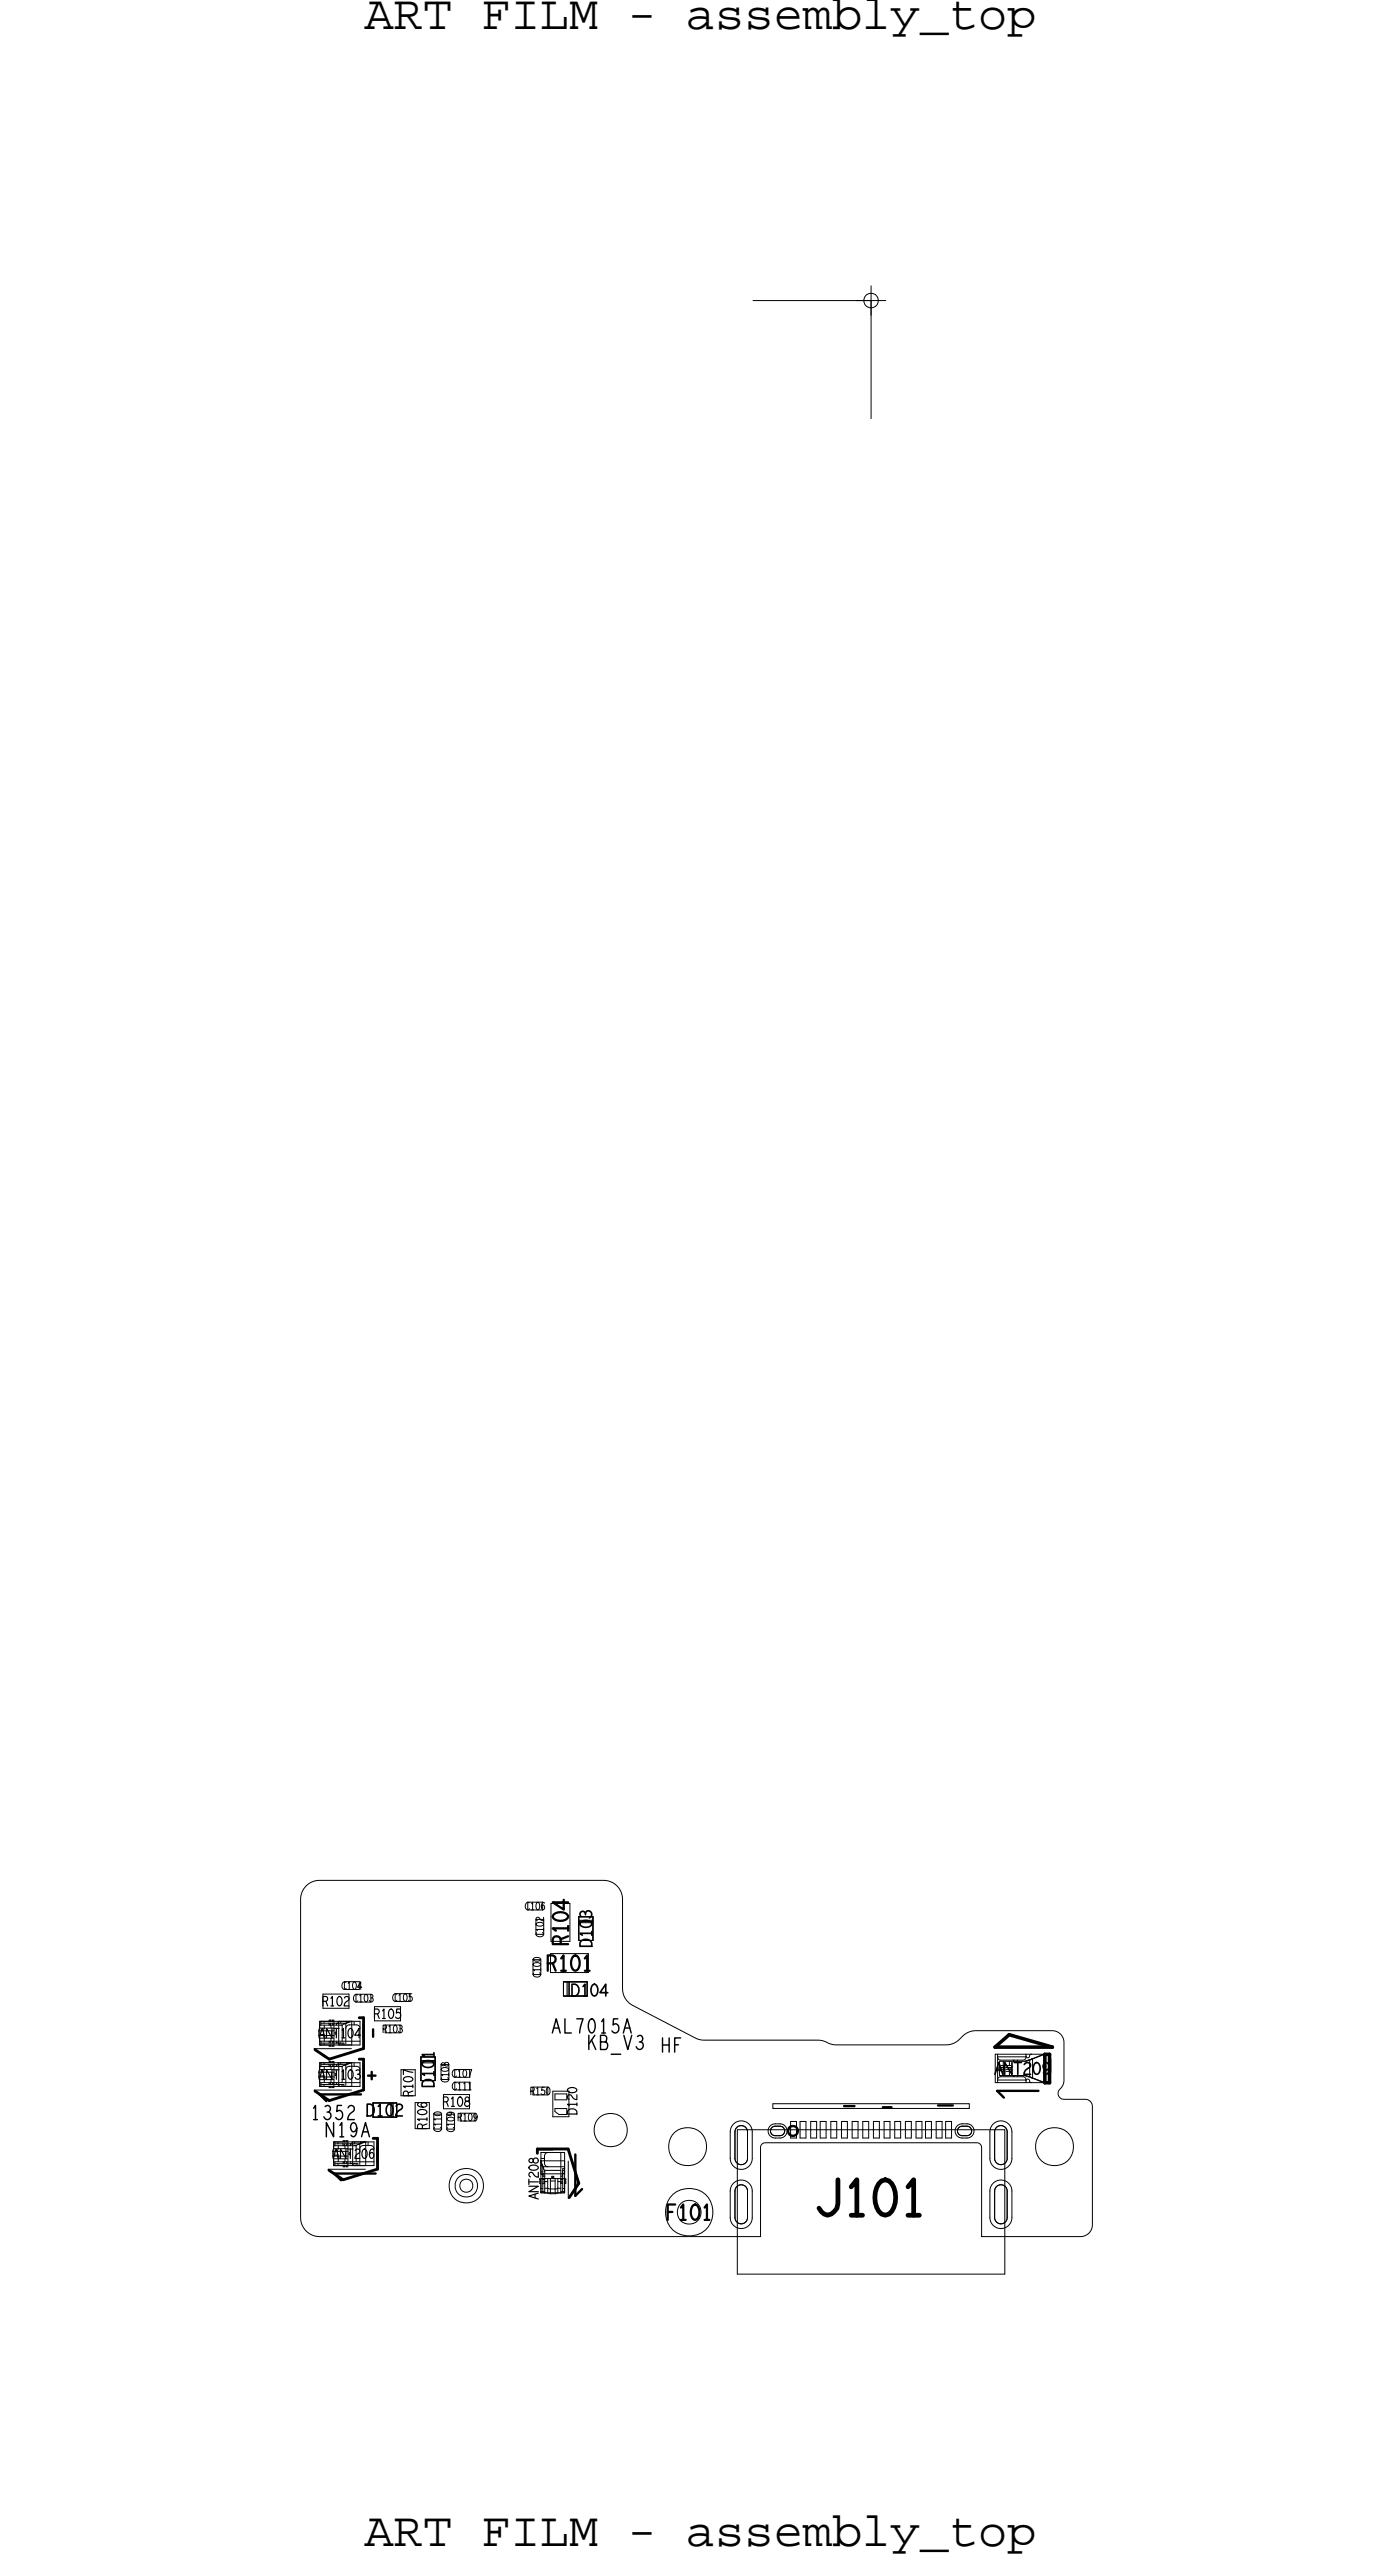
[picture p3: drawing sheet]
<svg xmlns="http://www.w3.org/2000/svg" width="59mm" height="109mm" viewBox="0 0 59 109" stroke-linecap="round" stroke-linejoin="round" font-family="sans-serif">
<defs><g id="words">
<g font-size="2.1">
<text x="15.4" y="1.2">ART FILM - assembly_top</text>
<text x="15.4" y="107.6">ART FILM - assembly_top</text>
</g>
<g font-size=".7">
<text x="23.1" y="83.3">R101</text>
<text x="28.1" y="93.8">F101</text>
</g>
<g font-size=".6">
<text x="24.8" y="86.6">KB_V3</text>
<text x="27.9" y="86.7">HF</text>
<text x="13.7" y="90.3">N19A</text>
</g>
<text font-size=".5" x="42" y="87.6">ANT209</text>
<g font-size=".4">
<text x="13.5" y="86.1">ANT104</text>
<text x="13.5" y="87.9">ANT103</text>
<text x="14.1" y="91.2">ANT206</text>
<text x="22.7" y="92.9" transform="rotate(-90 22.7 92.9)">ANT208</text>
</g>
<g font-size=".3">
<text x="22.2" y="80.7">C106</text>
<text x="22.8" y="83.6" transform="rotate(-90 22.8 83.6)">C100</text>
<text x="23" y="81.9" transform="rotate(-90 23 81.9)">C102</text>
<text x="14.4" y="84.1">C104</text>
<text x="14.9" y="84.6">C103</text>
<text x="16.1" y="85.9">R103</text>
<text x="16.6" y="84.6">C105</text>
<text x="19" y="88" transform="rotate(-90 19 88)">C108</text>
<text x="19.1" y="87.8">C107</text>
<text x="19.1" y="88.3">C111</text>
<text x="19.3" y="89.6">R109</text>
<text x="22.4" y="88.5">R150</text>
<text x="18.7" y="90.1" transform="rotate(-90 18.7 90.1)">C110</text>
<text x="19.2" y="90.1" transform="rotate(-90 19.2 90.1)">C109</text>
</g>
</g></defs>
<!-- layer: Board Outline -->
<g fill="none" stroke="#000" stroke-width=".04">
<path d="M31.8 12.7h5zM36.8 12.7v5zM12.9 79.7l.3-.2 .3-.1h12a.8 .8 0 0 1 .8 .8v3.8a.8 .8 0 0 0 .4 .7l2.7 1.4 .3 .1h4.9l.7 .2h4.7l.3-.1 .5-.4 .3-.1 3.6 .1 .2 .1 .1 .3-.1 1.6-.2 .5v.2l.2 .1h1l.2 .2v5.3l-.2 .2-.2 .1h-4.2v-3.8l-.2-.2h-9l-.2 .2v3.8h-18.6a.8 .8 0 0 1-.8-.8v-13.5zM19.5 92.2l.2-.1 .2 .1 .1 .2-.1 .1-.2 .1-.2-.1-.1-.1zM31.1 89.9l.3-.1 .2 .2v1.2l-.2 .3-.2-.1-.1-.2v-1.1zM31.1 92.4l.3-.1 .2 .2v1.2l-.2 .3-.2-.1-.1-.2v-1.1zM32.6 89.9l.4-.1 .1 .2v.1l-.1 .1h-.3l-.1-.1zM32.7 88.9h8.3v.2h-8.3zM40.5 89.9l.4-.1 .1 .2v.1l-.1 .1h-.3l-.1-.1zM42.1 89.9l.3-.1 .1 .2v1.2l-.2 .3-.2-.1-.1-.2v-1.1zM42.1 92.4l.3-.1 .1 .2v1.2l-.2 .3-.2-.1-.1-.2v-1.1z"/>
<circle cx="19.7" cy="92.4" r=".48"/>
<circle cx="19.7" cy="92.4" r=".73"/>
<circle cx="25.8" cy="90" r=".71"/>
<circle cx="29.1" cy="90.7" r=".81"/>
<circle cx="44.6" cy="90.7" r=".81"/>
</g>
<g fill="none" stroke="#000" stroke-width=".1">
<path d="M13.5 88.5l.3 .3zM13.5 88.5h1.8zM14.1 91.8l.3 .3zM14.1 91.8h1.8zM15.4 85.5v.6zM15.4 87.2v.6zM15.5 87.7h.4zM15.7 87.5v.4zM15.8 85.7v.4zM15.9 90.7v.6zM22.8 90.8h.5zM24.3 92.8l.3-.3z"/>
<path d="M24.3 91v1.8zM35.7 89h.4zM37.3 89h.4zM39.6 89h.7zM42.1 88.3l.3 .3zM42.1 88.3h1.8zM44.4 87v.6z"/>
</g>
<!-- layer: Components -->
<g fill="none" stroke="#000" stroke-width=".04">
<path d="M13.3 86.6l.4 .3zM13.3 86.6h1.5zM13.3 88.3l.4 .4zM13.3 88.3h1.5zM13.5 86.2h1.7zM13.5 85.7h.6zM13.5 85.6h1zM13.5 85.6v.1zM13.5 88h1.7zM13.5 87.4h.6zM13.5 87.3h1zM13.5 87.3v.1z"/>
<path d="M13.5 85.7v.1M13.5 87.4v.2M13.6 86.4h.1M13.5 85.4h.1M13.5 86.2v.2zM13.5 85.4v.2zM13.5 86.4h.6zM13.5 85.4v1zM13.5 85.4h.6zM13.6 88.2h.1M13.5 87.2h.1M13.5 88v.2z"/>
<path d="M13.5 87.2v.1zM13.5 88.2h.6zM13.5 87.2v1zM13.5 87.2h.6zM13.6 86.4h1.6zM13.6 86.3h.9zM13.6 85.5h1zM13.6 85.4h1.3zM13.6 85.4v.2zM13.6 86.2v.2zM13.6 88.2h1.6zM13.6 88.1h.9z"/>
<path d="M13.6 87.2h1zM13.6 87.2h1.3zM13.6 87.2v.1zM13.6 88v.2zM13.6 84.9h1.1zM13.6 84.3v.6zM13.6 84.3h1.1zM13.7 86.3v.1zM13.7 85.4v.1zM13.7 88.1v.1zM13.7 87.2h.1M13.7 85.6v.1z"/>
<path d="M13.7 87.3v.1zM13.7 85.7v.1M13.7 87.4v.2M13.9 91.7l.4 .3zM13.9 91.7h1.5zM13.9 85.5h.1M13.9 87.2h.1M13.9 86.5h.1zM13.9 86.3h.1zM13.9 86.5h.1M13.9 86.3h.1M13.9 85.5v.1z"/>
<path d="M13.9 85.4h.1M13.9 85.6h.1zM13.9 85.4h.1zM13.9 88.2h.1zM13.9 88h.1zM13.9 88.2h.1M13.9 88v.1zM13.9 87.2v.1zM13.9 87.3h.1zM13.9 87.1h.1zM13.9 87.3h.1M13.9 85.6h.1"/>
<path d="M13.9 88h.1M14 85.4h.1M14 85.5v.1zM14 86.3h.1M14 86.4h.1M14 87.1h.1M14 87.2v.1zM14 88v.1zM14 88.2h.1M14 87.3h.1M14 85.6h.1M14 88h.1"/>
<path d="M14 85.6v.1zM14 87.3v.1zM14 86.5h.1zM14 86.5h.1M14 85.4h.1zM14 88.2h.1zM14 87.1h.1zM14.1 86.3h.1M14.1 86.2v.1zM14.1 85.5v.1zM14.1 85.6h.1M14.1 88h.1"/>
<path d="M14.1 88v.1zM14.1 87.2v.1zM14.1 87.3h.1M14.1 85.4h.1M14.1 86.4h.1M14.1 87.1h.1M14.1 88.2h.1M14.1 90.7h1zM14.1 91.3h1.7zM14.1 90.8h.6zM14.1 90.7v.1zM14.1 90.8v.1"/>
<path d="M14.1 90.5v.2zM14.2 91.5h.1M14.1 91.3v.2zM14.1 91.5h.6zM14.1 90.5v1zM14.1 85.4v1zM14.1 87.2v1zM14.2 90.6h1zM14.2 90.5h1.3zM14.2 90.5v.2zM14.2 91.5h1.6zM14.2 91.4h.9z"/>
<path d="M14.2 91.3v.2zM14.2 86.3h.1zM14.2 86.2v.1zM14.2 85.5v.1zM14.2 85.5h.1zM14.2 88.1h.1zM14.2 88v.1zM14.2 87.2v.1zM14.2 87.2h.1zM14.3 90.5v.1zM14.3 91.4v.1zM14.3 85.4v.1z"/>
<path d="M14.3 87.2h.1M14.3 90.7v.1zM14.3 90.8v.1M14.3 86.3h.1M14.3 85.5h.1M14.3 85.4v1zM14.3 85.4h.6zM14.3 86.4h.6zM14.3 88.1h.1M14.3 87.2v1zM14.3 87.2h.6zM14.3 88.2h.6z"/>
<path d="M14.3 86.3v.1zM14.3 88.1v.1zM14.4 86.3h.1M14.4 88.1h.1M14.4 85.4v.1zM14.4 87.2h.1M14.4 85.6h.1M14.4 87.3h.1M14.5 86.3v.1zM14.5 88.1v.1zM14.5 85.6v.6zM14.5 87.3v.7z"/>
<path d="M14.5 90.6h.1M14.5 85.5h.1M14.5 87.3h.1M14.5 90.6v.1zM14.5 90.7h.1zM14.5 91.6h.1zM14.5 91.3h.1zM14.5 91.6h.1M14.5 91.3v.1zM14.5 90.7h.1M14.5 91.3h.1M14.5 85.5l.3-.1z"/>
<path d="M14.5 87.3l.3-.1zM14.5 83.7v.4zM14.5 83.7h.7zM14.5 84.1h.7zM14.6 90.6v.1zM14.6 91.3v.1zM14.6 91.5h.1M14.6 90.7h.1M14.6 91.3h.1M14.6 90.7v.1zM14.6 85.5h.1M14.6 87.2v.1"/>
<path d="M14.6 85.5v.9zM14.6 85.5l.2-.1zM14.6 87.2v.9zM14.6 87.2h.2zM14.6 91.6h.1zM14.6 91.6h.1M14.7 85.5h.1M14.7 87.2h.1M14.7 90.6v.1zM14.7 90.7h.1M14.7 91.3h.1M14.7 91.3v.1z"/>
<path d="M14.7 91.5h.1M14.7 90.5v1zM14.7 84.3v.6zM14.8 85.6h.3zM14.8 87.3h.3zM14.8 85.6l-.2 .1M14.8 87.3l-.2 .2M14.8 90.6v.1zM14.8 90.6h.1zM14.8 91.4h.1zM14.8 91.3v.1zM14.9 85.4v1z"/>
<path d="M14.9 87.2v1zM14.9 90.5v.1zM14.9 85.4h.3zM14.9 87.2h.3zM14.9 85.4h-.1M14.9 87.2h-.1M14.9 90.6h.1M14.9 91.4h.1M14.9 90.5v1zM14.9 91.5h.6zM14.9 91.4v.1zM15 85.4v.2z"/>
<path d="M15 87.2v.1zM15 91.4h.1M15 90.5v.1zM15 90.7h.1M15 84.6h.7zM15 84.3v.3zM15 84.3h.7zM15 91.4v.1zM15 90.7v.6zM15.1 85.6l.1 .1M15.1 87.3l.1 .2M15.1 90.6h.1"/>
<path d="M15.1 90.6l.3-.1zM15.1 91.4v.1zM15.2 83.7v.4zM15.2 90.6h.1M15.2 90.6l.2-.1zM15.2 90.6v.9zM15.2 85.4v1zM15.2 87.2v1zM15.3 90.6h.1M15.4 90.6h.3zM15.4 90.6l-.2 .2M15.5 90.5v1z"/>
<path d="M15.5 90.5h-.1M15.6 90.5v.1zM15.7 90.6l.1 .2M15.7 84.3v.3zM15.8 88.9h1zM15.8 89.5h1zM15.8 88.9v.6zM15.8 90.5v1zM15.8 84.8h1.1zM15.8 85.4h1.1zM15.8 84.8v.6zM16.3 85.6v.3z"/>
<path d="M16.3 85.6h.6zM16.3 85.9h.6zM16.5 88.9v.6zM16.6 88.9v.6zM16.7 84.6h.6zM16.7 84.2v.4zM16.7 84.2h.6zM16.8 88.9v.6zM16.9 85.6v.3zM16.9 84.8v.6zM16.9 88.5h.6zM16.9 87.4v1.1z"/>
<path d="M16.9 87.4h.6zM17.3 84.2v.4zM17.5 88.8h.6zM17.5 89.9h.6zM17.5 88.8v1.1zM17.5 87.4v1.1zM17.8 86.9h.6zM17.8 87.9h.6zM17.8 86.9v1zM17.8 87.1h.6zM17.8 87.2h.6zM18.1 88.8v1.1z"/>
<path d="M18.3 89.3h.4zM18.3 90h.4zM18.3 89.3v.7zM18.4 86.9v1zM18.6 87.2h.4zM18.6 87.9h.4zM18.6 87.2v.7zM18.7 89.3v.7zM18.7 88.5h1.1zM18.7 89.1h1.1zM18.7 88.5v.6zM18.9 89.3h.3z"/>
<path d="M18.9 90h.3zM18.9 89.3v.7zM19 87.2v.7zM19.2 89.3v.7zM19.2 87.8h.6zM19.2 87.4v.4zM19.2 87.4h.6zM19.2 88.3h.6zM19.2 88v.3zM19.2 88h.6zM19.4 89.6h.7zM19.4 89.3v.3z"/>
<path d="M19.4 89.3h.7zM19.8 88.5v.6zM19.8 87.4v.4zM19.8 88v.3zM20.1 89.3v.3zM22.3 80.4v.3zM22.3 80.4h.6zM22.3 80.7h.6zM22.5 88.2v.3zM22.5 88.2h.6zM22.5 88.5h.6zM22.5 82.8h.3z"/>
<path d="M22.5 83.4h.3zM22.5 82.8v.6zM22.6 81.1h.4zM22.6 81.7h.4zM22.6 81.1v.6zM22.8 82.8v.6zM22.9 90.9h1zM22.9 91.2h.1zM22.9 91.5h.1M22.9 91.8h.1M22.9 91.9h.1M22.9 92.5h.1"/>
<path d="M22.9 90.9v.4zM22.9 91.3v1.3zM22.9 92.6h.1zM22.9 91.3h1zM22.9 91.8h1zM22.9 92h1zM22.9 92.6h1zM22.9 91.4l.1 .2zM22.9 91.3v.2zM22.9 80.4v.3zM22.9 91.9h.1zM22.9 92.1h.1z"/>
<path d="M22.9 92.2h.1zM22.9 92.3h.1zM22.9 91.6v1zM22.9 92.3h.1M22.9 91.8v.1zM22.9 91.5h.9zM22.9 91.6h.1M23 91.6h.1M23 91.7h.1M23 81.1v.6zM23 91.1v.3zM23 91.4l.2 .1"/>
<path d="M23 92.1h.1M23 92.2v.1zM23 92.2h.1M23 92.3h.1M23 91.8h.1M23 91.7h.7zM23 92.2h.1zM23 91.7v1zM23 92.5h.1zM23 92.7h.1zM23.1 92.5h.2M23.1 92.7h.2"/>
<path d="M23.1 92.1v.6zM23.1 88.2v.3zM23.2 90.9l-.2 .2M23.3 92.2h.2zM23.3 92.5h.2zM23.3 92v.7zM23.3 92.7h.2zM23.3 82.5h1.6zM23.3 83.3h1.6zM23.3 82.5v.8zM23.3 80.4h.8zM23.3 82h.8z"/>
<path d="M23.3 80.4v1.6zM23.3 92h.1zM23.3 92h.1M23.4 89.4h.6zM23.4 88.4v1zM23.4 88.4h.6zM23.4 92h.1M23.4 88.7h.5zM23.4 88.5v.2zM23.4 88.5h.5zM23.4 89.1h.5zM23.4 89.1v.1z"/>
<path d="M23.4 89.2l.2 .1zM23.5 92v.7zM23.6 92.5h-.1M23.6 92.7h-.1M23.6 92.1v.6zM23.6 92.2h.1zM23.6 92.5h.1zM23.6 92.7h.1zM23.6 89.3h.3zM23.7 90.9v1.8zM23.7 91.9h.1zM23.7 92.1h.1z"/>
<path d="M23.7 92.6h.2zM23.7 92.1h.1M23.7 92.3h.1M23.7 92.2h.1M23.7 92.2v.1zM23.7 92.2h.1zM23.7 92.3h.1zM23.8 91.8v.1zM23.8 91.8h.1M23.8 91.6h.1zM23.8 91.6v1zM23.8 91.7h.1z"/>
<path d="M23.8 91.8h.1zM23.8 92.5h.1zM23.8 83.7h1zM23.8 84.3h1zM23.8 83.7v.6zM23.9 90.9v1.7zM23.9 92.6h.1M23.9 92.1h.1M23.9 92.2h.1M23.9 92.3h.1M23.9 92v.6zM23.9 91.3v.5z"/>
<path d="M23.9 92.2v.1zM23.9 92v.1zM23.9 88.5v.2zM23.9 89.1v.2zM24 83.7v.6zM24 91.3v1.6zM24 88.4v1zM24.1 83.7v.6zM24.1 80.4v1.6zM24.4 92.4l-.4 .5zM24.5 81h.6zM24.5 81.1h.6z"/>
<path d="M24.5 81.2h.6zM24.5 82h.6zM24.5 81v1zM24.8 83.7v.6zM24.9 82.5v.8zM25.1 81v1zM30.9 90.1v1.1zM30.9 92.6v1.1zM30.9 90.1l.1-.4 .3-.1 .4 .2 .1 .3M30.9 92.6l.1-.4 .3-.1 .4 .2 .1 .3M30.9 91.2l.1 .3 .3 .2 .3-.2 .2-.3M30.9 93.7l.1 .3 .3 .2 .3-.2 .2-.3"/>
<path d="M31.1 90.1v1.1zM31.1 92.6v1.1zM31.1 90.1v-.2l.2-.1 .2 .1 .1 .2M31.1 92.6v-.2l.2-.1 .2 .1 .1 .2M31.1 91.2v.2l.2 .1 .2-.1 .1-.2M31.1 93.7v.2l.2 .1 .2-.1 .1-.2M31.2 90h11.3zM31.2 90v6.1zM31.2 96.1h11.3zM31.6 90.1v1.1zM31.6 92.6v1.1zM31.8 90.1v1.1z"/>
<path d="M31.8 92.6v1.1zM32.8 90.3h.2zM32.8 90.2h.2zM32.8 89.8h.2zM32.8 89.7h.2zM32.8 89.8l-.2 .2v.2h.2M32.8 89.7l-.3 .1v.2v.2l.3 .1M33 89.8l.1 .1v.1l-.1 .2M33 89.7l.2 .1v.2v.3h-.2M33.4 89.6v.7zM33.4 90.3h.3zM33.4 89.6h.3z"/>
<path d="M33.7 89.6v.7zM33.8 89.6v.7zM33.8 90.3h.3zM33.8 89.6h.3zM34.1 89.6v.7zM34.3 89.6v.7zM34.3 90.3h.2zM34.3 89.6h.2zM34.5 89.6v.7zM34.7 89.6v.7zM34.7 90.3h.2zM34.7 89.6h.2z"/>
<path d="M34.9 89.6v.7zM35.1 89.6v.7zM35.1 90.3h.3zM35.1 89.6h.3zM35.4 89.6v.7zM35.6 89.6v.7zM35.6 90.3h.2zM35.6 89.6h.2zM35.8 89.6v.7zM36 89.6v.7zM36 90.3h.3zM36 89.6h.3z"/>
<path d="M36.3 89.6v.7zM36.5 89.6v.7zM36.5 90.3h.2zM36.5 89.6h.2zM36.7 89.6v.7zM36.9 89.6v.7zM36.9 90.3h.3zM36.9 89.6h.3zM37.2 89.6v.7zM37.4 89.6v.7zM37.4 90.3h.2zM37.4 89.6h.2z"/>
<path d="M37.6 89.6v.7zM37.8 89.6v.7zM37.8 90.3h.3zM37.8 89.6h.3zM38.1 89.6v.7zM38.3 89.6v.7zM38.3 90.3h.2zM38.3 89.6h.2zM38.5 89.6v.7zM38.7 89.6v.7zM38.7 90.3h.3zM38.7 89.6h.3z"/>
<path d="M39 89.6v.7zM39.1 89.6v.7zM39.1 90.3h.3zM39.1 89.6h.3zM39.4 89.6v.7zM39.6 89.6v.7zM39.6 90.3h.2zM39.6 89.6h.2zM39.8 89.6v.7zM40 89.6v.7zM40 90.3h.2zM40 89.6h.2z"/>
<path d="M40.2 89.6v.7zM40.7 90.3h.2zM40.7 90.2h.2zM40.7 89.8h.2zM40.7 89.7h.2zM40.7 89.8l-.2 .2v.2h.2M40.7 89.7l-.3 .1v.2v.2l.3 .1M40.9 89.8l.1 .1v.1l-.1 .2M40.9 89.7l.2 .1v.2v.3h-.2M41.8 90.1v1.1zM41.8 92.6v1.1zM41.8 90.1l.2-.4 .3-.1 .3 .2 .2 .3"/>
<path d="M41.8 91.2l.1 .3 .4 .2 .3-.2 .2-.3M41.8 92.6l.2-.4 .3-.1 .3 .2 .2 .3M41.8 93.7l.1 .3 .4 .2 .3-.2 .2-.3M42 90.1v1.1zM42 92.6v1.1zM42 90.1l.1-.2 .2-.1 .2 .1 .1 .2M42 91.2l.1 .2 .2 .1 .2-.1 .1-.2M42 92.6l.1-.2 .2-.1 .2 .1 .1 .2M42 93.7l.1 .2 .2 .1 .2-.1 .1-.2M42 86.8h.1zM42 86.8v1.2zM42 88h.1z"/>
<path d="M42.1 86.8h1.2zM42.1 86.9h1.3zM42.1 86.8v1.2zM42.1 87.9h1.3zM42.1 88h1.2zM42.1 86.9l.2 .1M42.2 87.1v.2zM42.2 87.1h1.1zM42.2 87.7h1.1zM42.3 87h.9zM42.3 87.7h.9zM42.3 87.7l-.2 .2"/>
<path d="M42.4 87.1v.6zM42.5 90v6.1zM42.6 90.1v1.1zM42.6 92.6v1.1zM42.6 87.1v.2zM42.8 90.1v1.1zM42.8 92.6v1.1zM42.8 87h.1M43 87h.1M43.2 87.7l.1 .2M43.3 87.1l.2-.1zM43.3 86.8h.3z"/>
<path d="M43.3 86.8v.1zM43.3 87.9v.1zM43.3 88h.3zM43.3 86.9l-.1 .1M43.3 87.9l.1-.1 .2 .2M43.4 87.1h-.1M43.4 87.1l.1-.1zM43.5 87.1h.1M43.5 87h.1zM43.5 87v.8zM43.5 87h.1M43.6 87h.1"/>
<path d="M43.6 86.8h.6zM43.6 88h.6zM43.6 86.8l-.2 .1h-.1M43.6 87l.5-.2zM43.6 87.8l.5 .2zM43.6 87v.8zM44.1 88h.1M44.1 86.8h.1M44.1 86.8v1.2zM44.2 86.8h.1zM44.2 88h.1zM44.2 86.8h-.1"/>
<path d="M44.3 86.8v1.2z"/>
<circle cx="29.1" cy="93.5" r="1.01"/>
<circle cx="29.1" cy="93.5" r=".5"/>
</g>
<path d="M33.3 89.9l.2-.1 .2 .1v.2l-.2 .1-.2-.1z" fill="none" stroke="#000" stroke-width=".1"/>
<path d="M42 86.5l.6-.5zM42 86.5h2.5zM42.6 86l1.9 .5zM44.1 86.8h.2zM44.1 86.8v1.2zM44.1 88h.2zM44.3 86.8v1.2z" fill="none" stroke="#000" stroke-width=".15"/>
<g fill="none" stroke="#000" stroke-width=".12">
<path d="M13.3 86.6l.6 .4zM13.3 88.4l.6 .4zM13.9 91.7l.6 .4zM13.9 87l1.5-.4zM13.9 88.8l1.5-.5zM14.5 92.1l1.5-.5zM15.2 85.3h.2zM15.2 87h.2zM15.4 85.3v1.3zM15.4 87v1.3zM15.8 90.3h.2zM16 90.3v1.3z"/>
<path d="M22.7 90.8h1.3zM22.7 90.8v.2zM24 90.8l.5 1.4zM24.5 92.2l-.4 .6z"/>
</g>
<!-- layer: Text -->
<g fill="none" stroke="#000" stroke-width=".07">
<path d="M15.5 88.9a.25 .25 0 0 1 .3 .3 .25 .25 0 0 1-.3 .2zM16 89l.1-.1v.5M16 89.4h.1M16.4 88.9a.24 .24 0 0 1 .2 .3 .24 .24 0 0 1-.2 .2 .34 .34 0 0 1 0-.5zM16.7 89a.13 .13 0 0 1 .2-.1 .13 .13 0 0 1 .1 .2l-.3 .3h.3M17.8 87.2a.26 .26 0 0 1 .3-.1 .26 .26 0 0 1 .2 .2 .26 .26 0 0 1-.3 .1 .26 .26 0 0 1-.2-.2zM17.9 87.9a.26 .26 0 0 1 .3 0 .26 .26 0 0 1 .1 .3h-.5zM18.3 86.8h-.5l.1 .1M18.3 87.6h-.5l.1 .1M18.3 86.7v.2M18.3 87.5v.2M24.2 83.8a.25 .25 0 0 1 .3 .3 .25 .25 0 0 1-.3 .2z"/>
<path d="M24.5 81.2a.26 .26 0 0 1 .3-.1 .26 .26 0 0 1 .2 .2 .26 .26 0 0 1-.3 .1 .26 .26 0 0 1-.2-.2zM24.6 82a.26 .26 0 0 1 .3 0 .26 .26 0 0 1 .1 .2h-.5zM24.6 83.9l.1-.1v.5M24.6 84.3h.2M24.7 80.8a.12 .12 0 0 0-.2 0 .12 .12 0 0 0 0 .2M24.7 80.9a.15 .15 0 0 1 .2-.2 .15 .15 0 0 1 .1 .2 .15 .15 0 0 1-.1 .1M25 81.7h-.5l.1 .1M25 81.6v.2M25.1 83.9a.24 .24 0 0 1 .2 .2 .24 .24 0 0 1-.2 .2 .34 .34 0 0 1 0-.4zM25.7 84.2h-.4l.3-.4v.5M42 87.6l.2-.5 .2 .5M42.8 87.1v.5l-.4-.5v.5"/>
<path d="M42.8 87.1h.4M43 87.1v.5M43.3 87.2a.13 .13 0 0 1 .2-.1 .13 .13 0 0 1 0 .2l-.2 .3h.2M43.7 87.2a.24 .24 0 0 1 .2 .2 .24 .24 0 0 1-.2 .2 .34 .34 0 0 1 0-.4zM44.3 87.3v.1a.14 .14 0 0 1-.2 0 .14 .14 0 0 1 .1-.2 .14 .14 0 0 1 .1 .1l-.1 .3h-.1"/>
</g>
<path d="M35.4 92.1v1a.41 .41 0 0 1-.3 .5 .41 .41 0 0 1-.5-.3M36 92.4l.2-.3v1.5M36 93.6h.4M37.2 92.1a.54 .54 0 0 1 .6 .7v.3a.43 .43 0 0 1-.4 .5 .43 .43 0 0 1-.4-.5v-.5zM38.4 92.4l.2-.3v1.5M38.4 93.6h.4" fill="none" stroke="#000" stroke-width=".2"/>
<g fill="none" stroke="#000" stroke-width=".06">
<path d="M13.2 89.1l.1-.1v.6M13.2 89.6h.2M13.7 89a.14 .14 0 0 1 .2 0 .14 .14 0 0 1 0 .2M13.8 89.2a.15 .15 0 0 1 .2 .2 .15 .15 0 0 1-.1 .1 .15 .15 0 0 1-.2-.1M14.1 89.7v.6l-.3-.6v.6M14.4 89.8v-.1v.6M14.4 89h-.2v.2a.17 .17 0 0 1 .2 .1 .17 .17 0 0 1 0 .2 .17 .17 0 0 1-.2 0M14.7 89.1a.14 .14 0 0 1 .2-.1 .14 .14 0 0 1 0 .2l-.2 .2v.2h.3M15.1 89.9l-.1 .2a.16 .16 0 0 1-.2-.2 .16 .16 0 0 1 .2-.2 .33 .33 0 0 1-.1 .6l-.1-.1M15.3 90.3l.1-.6 .2 .6M23.3 85.9l.2-.6 .2 .6M23.4 85.7h.2"/>
<path d="M23.9 85.3v.6h.2M24.4 85.3h.2l-.1 .6M24.9 86v.6M24.9 85.3a.3 .3 0 0 1 .2 .3 .3 .3 0 0 1-.2 .3 .47 .47 0 0 1 0-.6zM25.1 86l-.2 .4M25.4 86.3h.2l.1 .1-.1 .2h-.2v-.6h.2v.3M25.4 85.4l.1-.1v.6M25.4 85.9h.2M26.1 85.3h-.2v.3a.17 .17 0 0 1 .2 0 .17 .17 0 0 1 0 .2 .17 .17 0 0 1-.2 0M26.3 85.9l.2-.6 .2 .6M26.4 86l.1 .6 .2-.6M26.4 85.7h.2"/>
<path d="M26.9 86a.14 .14 0 0 1 .2 .1 .14 .14 0 0 1 0 .2M28 86.1v.6M28.3 86.1v.6M28.8 86.1h-.3v.6"/>
</g>
<g fill="none" stroke="#000" stroke-width=".09">
<path d="M23.1 83l.3-.1 .1-.2-.4-.1v.7M23.4 80.9a.34 .34 0 0 1 .3-.1 .34 .34 0 0 1 .3 .2 .34 .34 0 0 1-.4 .2 .34 .34 0 0 1-.2-.3zM23.7 82.1v-.2l-.3-.1v.3h.6M23.7 82.7l.1-.1v.7M23.8 80.3v.4l-.4-.3h.6M24 81.5h-.6l.1 .1M24 81.4v.2M24 81.8l-.3 .1M24.2 82.6a.31 .31 0 0 1 .3 .3 .31 .31 0 0 1-.3 .3 .45 .45 0 0 1 0-.6zM24.7 82.7l.1-.1v.7M28.5 93.1h-.3v.7M28.8 93.3l.1-.2v.7"/>
<path d="M29.3 93.2a.31 .31 0 0 1 .2 .3 .31 .31 0 0 1-.2 .3 .45 .45 0 0 1 0-.6zM29.8 93.3l.1-.2v.7"/>
</g>
<g fill="none" stroke="#000" stroke-width=".05">
<path d="M13.5 86.1l.1-.4 .1 .4M13.5 87.9l.1-.4 .1 .4M13.6 84.6l.2-.1v-.1h-.2v.4M13.8 84.6v.2M14 84.4v.4M14 84.8h.1M14 85.7v.4l-.2-.4v.4M14 87.5v.4l-.2-.4v.4M14.1 91.2l.1-.4 .1 .4M14.1 85.7h.2M14.1 87.5h.2M14.2 85.7v.4"/>
<path d="M14.2 87.5v.4M14.3 84.4a.17 .17 0 0 1 .2 .2 .17 .17 0 0 1-.2 .1zM14.5 85.8v-.1v.4M14.5 87.5v.4M14.5 84.4a.1 .1 0 0 1 .2 0 .1 .1 0 0 1 0 .1l-.2 .3h.2M14.6 90.8v.4l-.2-.4v.4M14.7 90.8h.2M14.8 85.7a.17 .17 0 0 1 .1 .2 .17 .17 0 0 1-.2 .2zM14.8 87.5a.17 .17 0 0 1 .1 .2 .17 .17 0 0 1-.2 .1zM14.8 90.8v.4M15 90.9a.1 .1 0 0 1 .1-.1 .11 .11 0 0 1 .1 .2l-.2 .2h.2M15 87.5a.1 .1 0 0 1 .2 0 .1 .1 0 0 1-.1 .1"/>
<path d="M15.2 86h-.2l.2-.3v.4M15.4 90.8a.17 .17 0 0 1 .1 .2 .17 .17 0 0 1-.2 .2zM15.8 90.8a.17 .17 0 0 0-.2 .2 .17 .17 0 0 0 .2 .2 .11 .11 0 0 0 0-.2 .11 .11 0 0 0-.2 0M15.8 85.1l.2-.1v-.1h-.2v.4M15.9 85.1l.1 .2M16.2 85v-.1v.4M16.2 85.3h.1M16.5 84.9a.17 .17 0 0 1 .1 .2 .17 .17 0 0 1-.1 .1zM16.9 84.9h-.1l-.1 .2a.12 .12 0 0 1 .2 0 .12 .12 0 0 1 0 .2 .12 .12 0 0 1-.2-.1M17.1 87.8a.16 .16 0 0 1 .2-.1 .16 .16 0 0 1 .1 .2 .19 .19 0 0 1-.3-.1zM17.2 88.5v-.1h-.1l-.1 .1h.4M17.4 87.6l-.4-.2v.2"/>
<path d="M17.4 88.1h-.4l.1 .1M17.4 88.1v.1M17.4 88.3l-.2 .1M17.7 89.2v-.1a.16 .16 0 0 1 .2 0 .16 .16 0 0 1 .1 .2 .19 .19 0 0 1-.3-.1zM17.7 88.9a.17 .17 0 0 0 .1 .1 .17 .17 0 0 0 .2-.1 .11 .11 0 0 0-.2 0 .11 .11 0 0 0 .1 .1M17.8 89.9v-.2l-.1 .1-.1 .1h.4M18 89.5h-.4l.1 .1M18 89.5v.1M18 89.7l-.2 .1M18.7 88.8h.2v-.2h-.2v.4M18.9 88.8v.2M19.1 88.7v-.1v.4"/>
<path d="M19.1 89h.1M19.4 88.6a.17 .17 0 0 1 .1 .2 .17 .17 0 0 1-.1 .2zM19.7 88.6v.2a.12 .12 0 0 1 .1 0 .12 .12 0 0 1 0 .2 .12 .12 0 0 1-.2-.1v-.1a.13 .13 0 0 0 .2 0 .13 .13 0 0 0-.1-.2zM22.3 92.4h.4l-.4 .2h.4M22.3 92.1v.2M22.3 92.2h.4M22.4 91.5a.16 .16 0 0 1 .2 0 .16 .16 0 0 1 .1 .2 .19 .19 0 0 1-.3-.2zM22.4 91.2a.1 .1 0 0 0 0 .2 .09 .09 0 0 0 .1-.1 .11 .11 0 0 1 .2-.1 .11 .11 0 0 1 0 .2 .11 .11 0 0 1-.2-.1zM22.7 91.8v.2l-.2-.2a.1 .1 0 0 0-.2 0 .11 .11 0 0 0 .1 .2M22.7 92.7l-.4 .1 .4 .1M24 88.3l.1-.1a.16 .16 0 0 1 .2 0 .16 .16 0 0 1 0 .2 .19 .19 0 0 1-.3-.1zM24 89.2l.1-.1a.2 .2 0 0 1 .2 0 .2 .2 0 0 1 .1 .2h-.4z"/>
<path d="M24.4 88.5v.2l-.3-.2a.1 .1 0 0 0-.1 .1 .1 .1 0 0 0 0 .1M24.4 88.9h-.4l.1 .1M24.4 88.9v.1"/>
</g>
<!-- layer: Drawing Origin -->
<path d="M36.2 12.7h1.2M36.6 12.5l.2-.1 .2 .1 .1 .2-.1 .2-.2 .1-.2-.1-.1-.2zM36.8 12.1v1.2" fill="none" stroke="#000" stroke-width=".04"/>
<use href="#words"/>
</svg>
